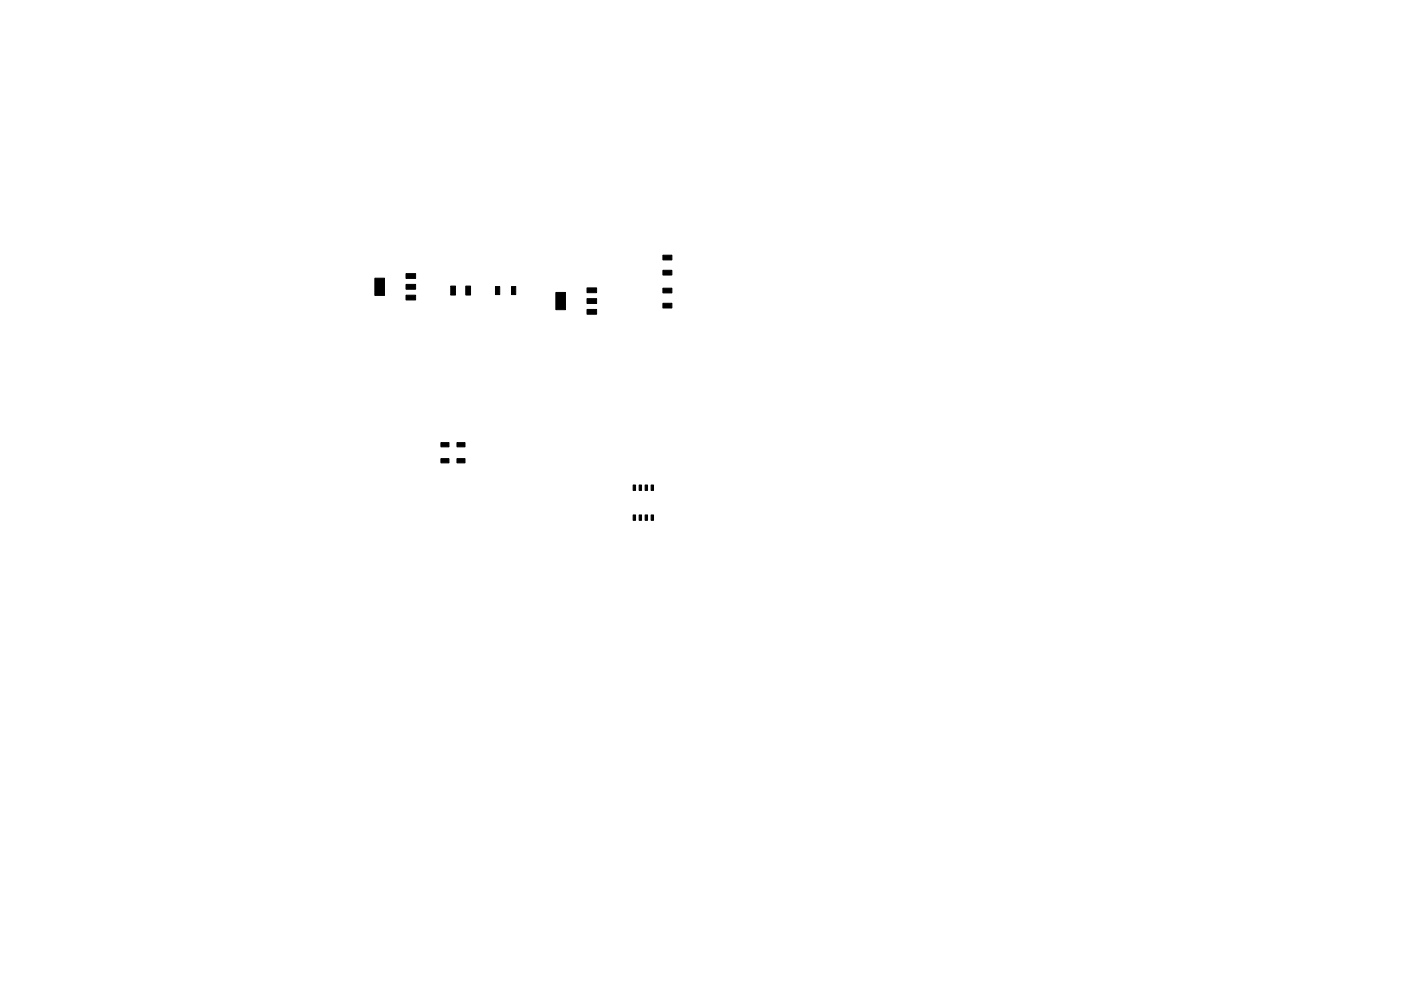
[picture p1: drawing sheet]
<svg xmlns="http://www.w3.org/2000/svg" width="297mm" height="210mm" viewBox="0 0 297 210" stroke-linecap="round" stroke-linejoin="round" font-family="sans-serif">
<g fill="#000" stroke="#000" stroke-width=".21">
<path d="M86.1 58.1h2v1h-2zM140.6 57.3h1.9v1h-1.9zM140.6 54.1h1.9v1h-1.9zM79.5 59h2v3.7h-2zM86.1 60.3h2v1.1h-2zM86.1 62.6h2v1h-2zM95.6 60.7h1v1.9h-1zM98.8 60.7h1v1.9h-1zM105.1 60.8h.9v1.7h-.9zM108.5 60.8h.9v1.7h-.9zM117.9 62h2v3.7h-2zM124.5 63.4h2v1h-2z"/>
<path d="M124.5 61.1h2v1h-2zM124.5 65.7h2v1h-2zM140.6 64.3h1.9v1h-1.9zM140.6 61.1h1.9v1h-1.9zM93.5 93.9h1.7v.9h-1.7zM93.5 97.3h1.7v.9h-1.7zM96.9 93.9h1.7v.9h-1.7zM96.9 97.3h1.7v.9h-1.7zM134.2 102.9h.5v1.1h-.5zM134.2 109.3h.5v1.1h-.5zM135.5 102.9h.5v1.1h-.5zM135.5 109.3h.5v1.1h-.5z"/>
<path d="M136.8 102.9h.5v1.1h-.5zM136.8 109.3h.5v1.1h-.5zM138.1 102.9h.5v1.1h-.5zM138.1 109.3h.5v1.1h-.5z"/>
</g>
</svg>
